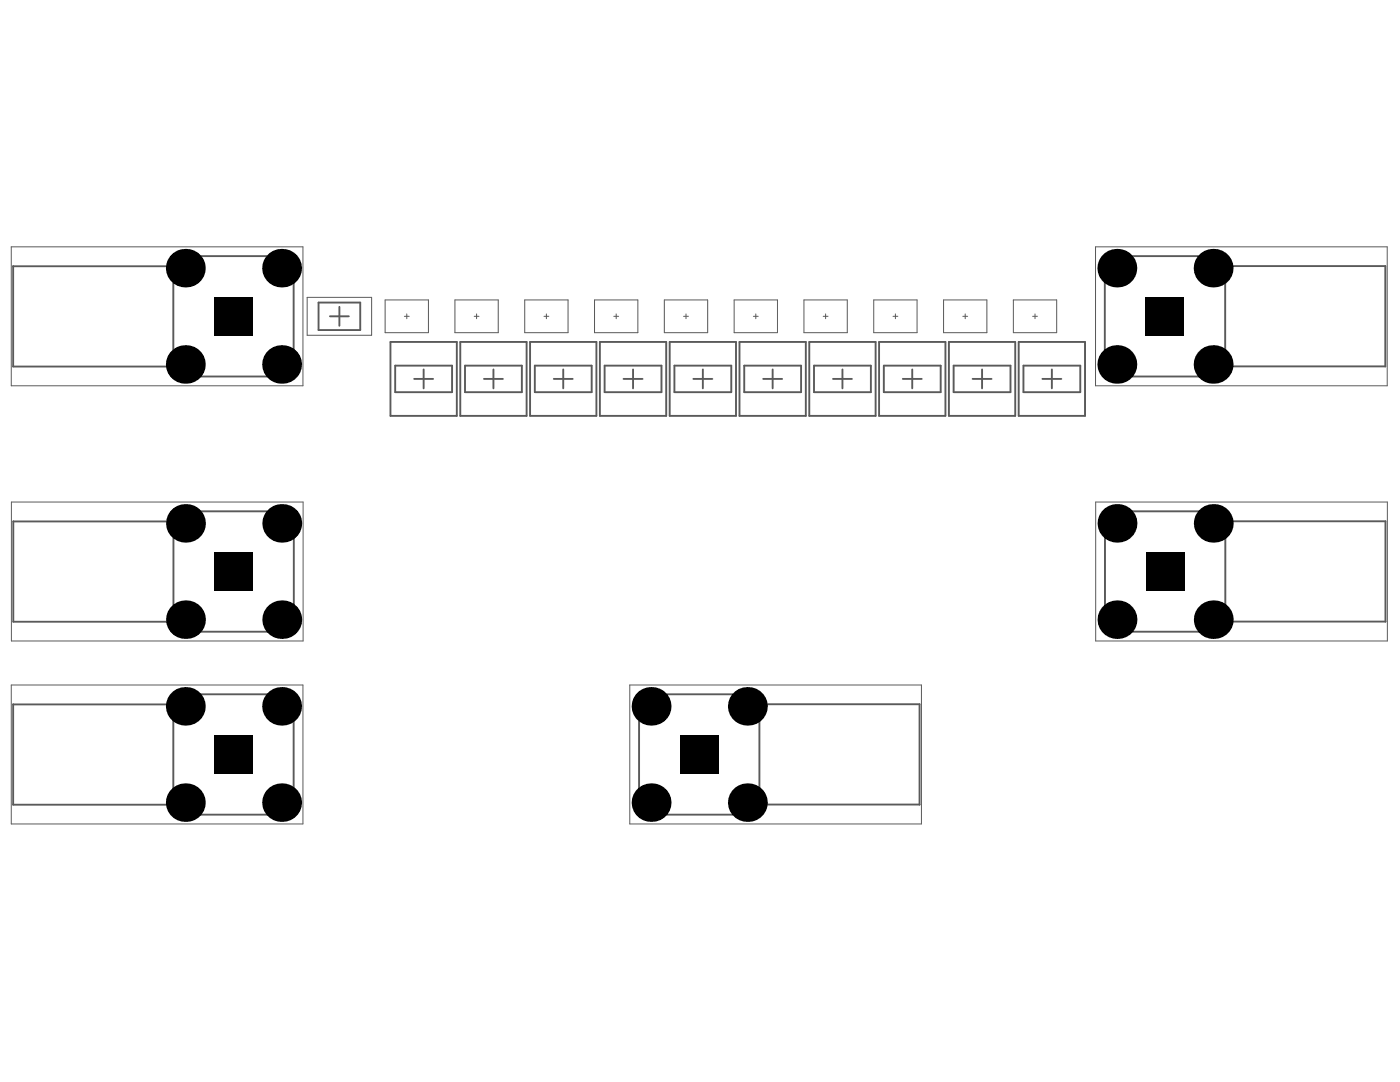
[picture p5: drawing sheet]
<svg xmlns="http://www.w3.org/2000/svg" width="279mm" height="216mm" viewBox="0 0 279 216" stroke-linecap="round" stroke-linejoin="round" font-family="sans-serif">
<g fill="none" stroke="#5a5a5a" stroke-width=".38">
<path d="M44.7 63.1h3.8M46.6 61.2v3.8M65.8 63.1h3.8M67.7 61.2v3.8M77.9 68.2h13.3v14.8h-13.3zM82.7 75.6h3.7M84.5 73.7v3.8M91.9 68.2h13.2v14.8h-13.2zM96.6 75.6h3.8M98.5 73.7v3.8M105.8 68.2h13.2v14.8h-13.2zM110.5 75.6h3.8"/>
<path d="M112.4 73.7v3.8M119.7 68.2h13.3v14.8h-13.3zM124.4 75.6h3.8M126.3 73.7v3.8M133.6 68.2h13.3v14.8h-13.3zM138.4 75.6h3.8M140.3 73.7v3.8M147.6 68.2h13.2v14.8h-13.2zM152.3 75.6h3.8M154.2 73.7v3.8M161.5 68.2h13.2v14.8h-13.2zM166.2 75.6h3.8"/>
<path d="M168.1 73.7v3.8M175.4 68.2h13.3v14.8h-13.3zM180.2 75.6h3.8M182.1 73.7v3.8M189.4 68.2h13.2v14.8h-13.2zM194.1 75.6h3.8M196 73.7v3.8M203.3 68.2h13.2v14.8h-13.2zM208 75.6h3.8M209.9 73.7v3.8M230.6 63.1h3.8M232.5 61.2v3.8"/>
<path d="M44.7 114h3.8M46.6 112.1v3.8M230.6 114h3.8M232.5 112.1v3.8M44.7 150.5h3.8M46.6 148.7v3.7M137.7 150.5h3.7M139.5 148.7v3.7"/>
</g>
<g fill="none" stroke="#5a5a5a" stroke-width=".2">
<path d="M2.2 49.3h58.3v27.7h-58.3zM61.3 59.3h12.9v7.6h-12.9zM76.9 59.9h8.6v6.5h-8.6zM90.8 59.9h8.6v6.5h-8.6zM104.7 59.9h8.7v6.5h-8.7zM118.7 59.9h8.6v6.5h-8.6zM132.6 59.9h8.6v6.5h-8.6zM146.5 59.9h8.7v6.5h-8.7zM160.4 59.9h8.7v6.5h-8.7zM174.4 59.9h8.6v6.5h-8.6zM188.3 59.9h8.7v6.5h-8.7zM202.2 59.9h8.7v6.5h-8.7z"/>
<path d="M218.6 49.3h58.2v27.7h-58.2zM2.3 100.2h58.2v27.7h-58.2zM218.7 100.2h58.2v27.7h-58.2zM2.2 136.7h58.3v27.7h-58.3zM125.7 136.7h58.2v27.7h-58.2z"/>
</g>
<circle cx="34.6" cy="138.5" r=".19" fill="#5a5a5a"/>
<path d="M34.6 102h.1" fill="none" stroke="#5a5a5a" stroke-width=".38"/>
<circle cx="34.6" cy="51.1" r=".19" fill="#5a5a5a"/>
<g fill="none" stroke="#5a5a5a" stroke-width=".38">
<path d="M58.6 75.1h.1M78.9 73v5.3M90.2 73v5.3M104.2 73v5.3M106.7 73v5.3M118.1 73v5.3M120.7 73v5.3M132 73v5.3M134.6 73v5.3M145.9 73v5.3M58.6 126h.1M127.5 138.5h.1"/>
<path d="M58.6 162.6h.1"/>
</g>
<circle cx="151.6" cy="162.6" r=".19" fill="#5a5a5a"/>
<path d="M220.5 51.1h.1M148.5 73v5.3M159.9 73v5.3M162.5 73v5.3M173.8 73v5.3M176.4 73v5.3M187.7 73v5.3M190.3 73v5.3M201.7 73v5.3M204.2 73v5.3M220.5 102h.1M244.5 126h.1" fill="none" stroke="#5a5a5a" stroke-width=".38"/>
<circle cx="244.5" cy="75.1" r=".19" fill="#5a5a5a"/>
<g fill="none" stroke="#5a5a5a" stroke-width=".38">
<path d="M2.6 53.1v20h32M2.6 53.1h32M34.6 51.1h24v24h-24zM220.5 51.1h24v24h-24zM244.5 53.1h32v20M63.6 60.4h8.3v5.5h-8.3zM78.9 73h11.3M78.9 78.3h11.3M104.2 73h-11.4v5.3h11.4M106.7 73h11.4M106.7 78.3h11.4M120.7 73h11.3"/>
<path d="M120.7 78.3h11.3M134.6 73h11.3M134.6 78.3h11.3M148.5 73h11.4M148.5 78.3h11.4M162.5 73h11.3M162.5 78.3h11.3M176.4 73h11.3M176.4 78.3h11.3M190.3 73h11.4M190.3 78.3h11.4M204.2 73h11.4v5.3h-11.4"/>
<path d="M244.5 73.1h32M34.6 102h24v24h-24zM34.6 104h-31.9v20.1h31.9M220.5 102h24v24h-24zM244.5 104h32v20.1M34.6 138.5h24v24.1h-24zM127.5 138.5h24.1v24.1h-24.1zM244.5 124h32M34.6 140.6l-32-.1v20.1h32M151.6 140.5h31.9v20.1l-31.9-.1"/>
</g>
<g fill="none" stroke="#5a5a5a" stroke-width=".2">
<path d="M80.7 63.1h1M81.2 62.6v1M94.6 63.1h1M95.1 62.6v1M108.6 63.1h.9M109 62.6v1M122.5 63.1h1M123 62.6v1M136.4 63.1h1M136.9 62.6v1M150.4 63.1h.9M150.8 62.6v1"/>
<path d="M164.3 63.1h.9M164.8 62.6v1M178.2 63.1h1M178.7 62.6v1M192.1 63.1h1M192.6 62.6v1M206.1 63.1h.9M206.6 62.6v1"/>
</g>
<g fill="#000">
<circle cx="37" cy="53.5" r="3.9"/>
<circle cx="56.2" cy="53.5" r="3.9"/>
<circle cx="222.9" cy="53.5" r="3.9"/>
<circle cx="242.1" cy="53.5" r="3.9"/>
<circle cx="37" cy="72.7" r="3.9"/>
<circle cx="56.2" cy="72.7" r="3.9"/>
<circle cx="222.9" cy="72.7" r="3.9"/>
<circle cx="242.1" cy="72.7" r="3.9"/>
<circle cx="37" cy="104.4" r="3.9"/>
<circle cx="56.2" cy="104.4" r="3.9"/>
<circle cx="222.9" cy="104.4" r="3.9"/>
<circle cx="242.1" cy="104.4" r="3.9"/>
<circle cx="37" cy="123.6" r="3.9"/>
<circle cx="56.2" cy="123.6" r="3.9"/>
<circle cx="222.9" cy="123.6" r="3.9"/>
<circle cx="242.1" cy="123.6" r="3.9"/>
<circle cx="37" cy="140.9" r="3.9"/>
<circle cx="56.2" cy="140.9" r="3.9"/>
<circle cx="129.9" cy="140.9" r="3.9"/>
<circle cx="149.2" cy="140.9" r="3.9"/>
<circle cx="37" cy="160.2" r="3.9"/>
<circle cx="56.2" cy="160.2" r="3.9"/>
<circle cx="129.9" cy="160.2" r="3.9"/>
<circle cx="149.2" cy="160.2" r="3.9"/>
</g>
<g fill="#000">
<path d="M42.7 59.2h7.8v7.8h-7.8z" fill-rule="evenodd"/>
<path d="M228.6 59.2h7.8v7.8h-7.8z" fill-rule="evenodd"/>
<path d="M42.7 110.2h7.8v7.7h-7.8z" fill-rule="evenodd"/>
<path d="M228.7 110.2h7.7v7.7h-7.7z" fill-rule="evenodd"/>
<path d="M42.7 146.7h7.8v7.7h-7.8z" fill-rule="evenodd"/>
<path d="M135.7 146.7h7.7v7.7h-7.7z" fill-rule="evenodd"/>
</g>
</svg>
